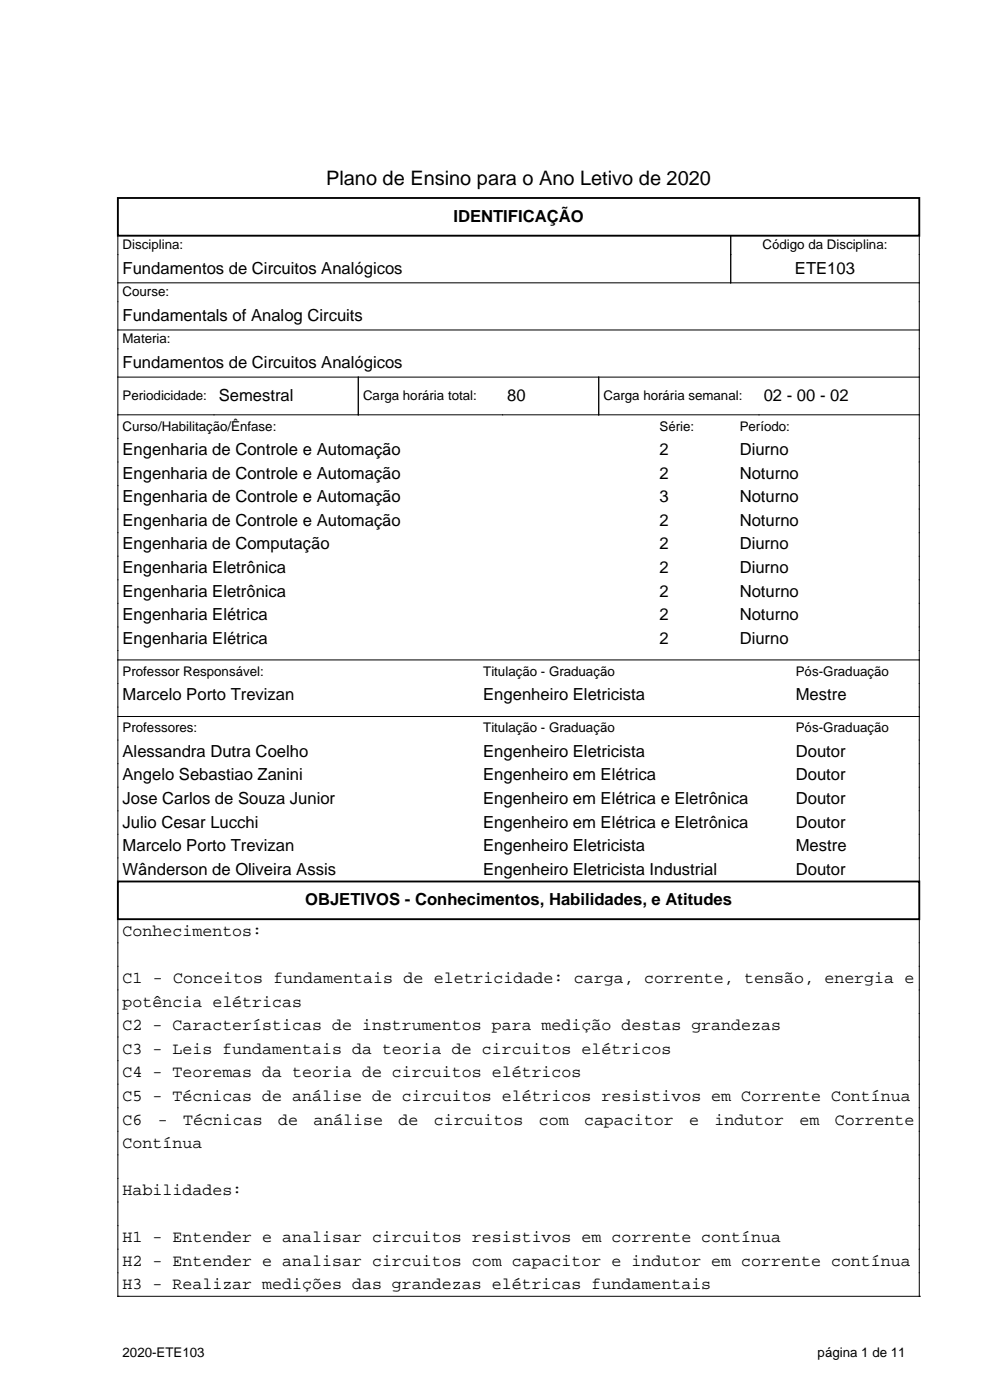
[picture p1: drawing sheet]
<svg xmlns="http://www.w3.org/2000/svg" width="210mm" height="297mm" viewBox="0 0 210 297" stroke-linecap="round" stroke-linejoin="round" font-family="sans-serif">
<defs><g id="words">
<text font-size="4.2" x="69.2" y="39.3">Plano de Ensino para o Ano Letivo de 2020</text>
<g font-size="3.5">
<text x="96.2" y="47.1">IDENTIFICAÇÃO</text>
<text x="26" y="58.1">Fundamentos de Circuitos Analógicos</text>
<text x="168.6" y="58.1">ETE103</text>
<text x="26" y="68.1">Fundamentals of Analog Circuits</text>
<text x="26" y="78.1">Fundamentos de Circuitos Analógicos</text>
<text x="46.4" y="85.1">Semestral</text>
<text x="107.6" y="85.1">80</text>
<text x="162" y="85.1">02 - 00 - 02</text>
<text x="26" y="96.6">Engenharia de Controle e Automação</text>
<text x="26" y="101.6">Engenharia de Controle e Automação</text>
<text x="139.9" y="96.6">2</text>
<text x="139.9" y="101.6">2</text>
<text x="156.9" y="96.6">Diurno</text>
<text x="156.9" y="101.6">Noturno</text>
<text x="26" y="106.6">Engenharia de Controle e Automação</text>
<text x="139.9" y="106.6">3</text>
<text x="156.9" y="106.6">Noturno</text>
<text x="26" y="111.6">Engenharia de Controle e Automação</text>
<text x="139.9" y="111.6">2</text>
<text x="156.9" y="111.6">Noturno</text>
<text x="26" y="116.6">Engenharia de Computação</text>
<text x="139.9" y="116.6">2</text>
<text x="156.9" y="116.6">Diurno</text>
<text x="26" y="121.6">Engenharia Eletrônica</text>
<text x="139.9" y="121.6">2</text>
<text x="156.9" y="121.6">Diurno</text>
<text x="26" y="126.6">Engenharia Eletrônica</text>
<text x="26" y="131.6">Engenharia Elétrica</text>
<text x="139.9" y="126.6">2</text>
<text x="139.9" y="131.6">2</text>
<text x="156.9" y="126.6">Noturno</text>
<text x="156.9" y="131.6">Noturno</text>
<text x="26" y="136.6">Engenharia Elétrica</text>
<text x="139.9" y="136.6">2</text>
<text x="156.9" y="136.6">Diurno</text>
<text x="26" y="148.6">Marcelo Porto Trevizan</text>
<text x="102.5" y="148.6">Engenheiro Eletricista</text>
<text x="168.8" y="148.6">Mestre</text>
<text x="26" y="160.6">Alessandra Dutra Coelho</text>
<text x="102.5" y="160.6">Engenheiro Eletricista</text>
<text x="168.8" y="160.6">Doutor</text>
<text x="26" y="165.6">Angelo Sebastiao Zanini</text>
<text x="102.5" y="165.6">Engenheiro em Elétrica</text>
<text x="168.8" y="165.6">Doutor</text>
<text x="26" y="170.6">Jose Carlos de Souza Junior</text>
<text x="102.5" y="170.6">Engenheiro em Elétrica e Eletrônica</text>
<text x="168.8" y="170.6">Doutor</text>
<text x="26" y="175.6">Julio Cesar Lucchi</text>
<text x="102.5" y="175.6">Engenheiro em Elétrica e Eletrônica</text>
<text x="168.8" y="175.6">Doutor</text>
<text x="26" y="180.6">Marcelo Porto Trevizan</text>
<text x="26" y="185.6">Wânderson de Oliveira Assis</text>
<text x="102.5" y="180.6">Engenheiro Eletricista</text>
<text x="102.5" y="185.6">Engenheiro Eletricista Industrial</text>
<text x="168.8" y="180.6">Mestre</text>
<text x="168.8" y="185.6">Doutor</text>
<text x="64.7" y="192.1">OBJETIVOS - Conhecimentos, Habilidades, e Atitudes</text>
<text x="26" y="198.6">Conhecimentos:</text>
<text x="26" y="208.6">C1 - Conceitos fundamentais de eletricidade: carga, corrente, tensão, energia e</text>
<text x="26" y="213.6">potência elétricas</text>
<text x="26" y="218.6">C2 - Características de instrumentos para medição destas grandezas</text>
<text x="26" y="223.6">C3 - Leis fundamentais da teoria de circuitos elétricos</text>
<text x="26" y="228.6">C4 - Teoremas da teoria de circuitos elétricos</text>
<text x="26" y="233.6">C5 - Técnicas de análise de circuitos elétricos resistivos em Corrente Contínua</text>
<text x="26" y="238.6">C6</text>
<text x="33.5" y="238.6">-</text>
<text x="38.8" y="238.6">Técnicas</text>
<text x="59" y="238.6">de</text>
<text x="66.5" y="238.6">análise</text>
<text x="84.5" y="238.6">de</text>
<text x="92" y="238.6">circuitos</text>
<text x="114.3" y="238.6">com</text>
<text x="123.9" y="238.6">capacitor</text>
<text x="146.2" y="238.6">e</text>
<text x="151.5" y="238.6">indutor</text>
<text x="169.6" y="238.6">em</text>
<text x="177.1" y="238.6">Corrente</text>
<text x="26" y="243.6">Contínua</text>
<text x="26" y="253.6">Habilidades:</text>
<text x="26" y="263.6">H1 - Entender e analisar circuitos resistivos em corrente contínua</text>
<text x="26" y="268.6">H2 - Entender e analisar circuitos com capacitor e indutor em corrente contínua</text>
<text x="26" y="273.6">H3 - Realizar medições das grandezas elétricas fundamentais</text>
</g>
<g font-size="2.8">
<text x="26" y="52.8">Disciplina:</text>
<text x="161.7" y="52.8">Código da Disciplina:</text>
<text x="26" y="62.8">Course:</text>
<text x="26" y="72.8">Materia:</text>
<text x="26" y="84.8">Periodicidade:</text>
<text x="77" y="84.8">Carga horária total:</text>
<text x="128" y="84.8">Carga horária semanal:</text>
<text x="26" y="91.3">Curso/Habilitação/Ênfase:</text>
<text x="139.9" y="91.3">Série:</text>
<text x="156.9" y="91.3">Período:</text>
<text x="26" y="143.3">Professor Responsável:</text>
<text x="102.5" y="143.3">Titulação - Graduação</text>
<text x="168.8" y="143.3">Pós-Graduação</text>
<text x="26" y="155.3">Professores:</text>
<text x="102.5" y="155.3">Titulação - Graduação</text>
<text x="168.8" y="155.3">Pós-Graduação</text>
<text x="26" y="287.8">2020-ETE103</text>
<text x="173.4" y="287.8">página 1 de 11</text>
</g>
</g></defs>
<path d="M25 42h170v8h-170zM25 187h170v8h-170z" fill="none" stroke="#000" stroke-width=".4"/>
<g fill="none" stroke="#000" stroke-width=".21">
<path d="M25 50v137M155 50v10M195 50v137M25 60h170M25 70h170M25 80h170M76 80v8M127 80v8M25 88h170M25 140h170M25 152h170M25 195v80"/>
<path d="M195 195v80M25 275h.1M25 275h170M195 275h.1"/>
</g>
<use href="#words"/>
</svg>
